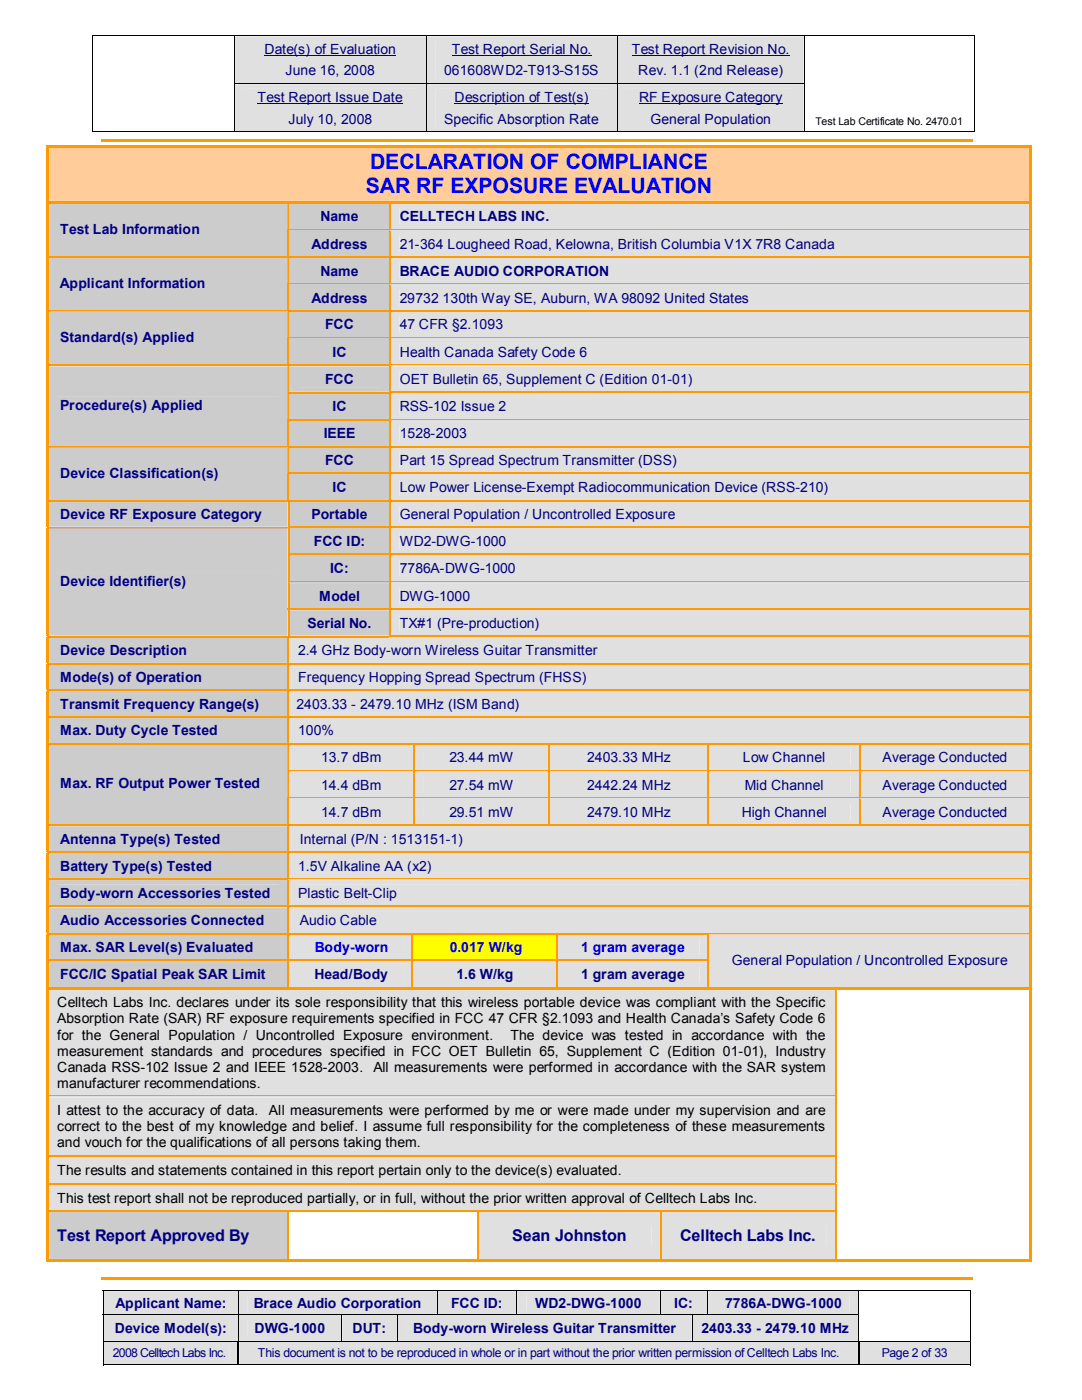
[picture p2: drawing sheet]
<svg xmlns="http://www.w3.org/2000/svg" width="216mm" height="279mm" viewBox="0 0 216 279" stroke-linecap="round" stroke-linejoin="round" font-family="sans-serif">
<defs><g id="words">
<g font-size="4.2" fill="#00f">
<text x="73.8" y="33.7">DECLARATION OF COMPLIANCE</text>
<text x="73" y="38.6">SAR RF EXPOSURE EVALUATION</text>
</g>
<g font-size="3.2" fill="#000080">
<text x="11.4" y="247.6">Test Report Approved By</text>
<text x="102.2" y="247.6">Sean Johnston</text>
<text x="135.7" y="247.6">Celltech Labs Inc.</text>
</g>
<g font-size="2.8" fill="#000080">
<text x="52.7" y="10.8">Date(s) of Evaluation</text>
<text x="90.2" y="10.8">Test Report Serial No.</text>
<text x="126.1" y="10.8">Test Report Revision No.</text>
<text x="57" y="15">June 16, 2008</text>
<text x="88.6" y="15">061608WD2-T913-S15S</text>
<text x="127.3" y="15">Rev. 1.1 (2nd Release)</text>
<text x="51.4" y="20.4">Test Report Issue Date</text>
<text x="90.7" y="20.4">Description of Test(s)</text>
<text x="127.5" y="20.4">RF Exposure Category</text>
<text x="57.6" y="24.7">July 10, 2008</text>
<text x="88.6" y="24.7">Specific Absorption Rate</text>
<text x="129.8" y="24.7">General Population</text>
<text x="12" y="46.6">Test Lab Information</text>
<text x="63.9" y="44.2">Name</text>
<text x="79.8" y="44.2">CELLTECH LABS INC.</text>
<text x="62.1" y="49.7">Address</text>
<text x="79.8" y="49.7">21-364 Lougheed Road, Kelowna, British Columbia V1X 7R8 Canada</text>
<text x="11.9" y="57.5">Applicant Information</text>
<text x="63.9" y="55">Name</text>
<text x="79.8" y="55">BRACE AUDIO CORPORATION</text>
<text x="62.1" y="60.4">Address</text>
<text x="64.9" y="65.7">FCC</text>
<text x="79.8" y="60.4">29732 130th Way SE, Auburn, WA 98092 United States</text>
<text x="79.8" y="65.7">47 CFR §2.1093</text>
<text x="12" y="68.3">Standard(s) Applied</text>
<text x="66.4" y="71.2">IC</text>
<text x="79.8" y="71.2">Health Canada Safety Code 6</text>
<text x="64.9" y="76.6">FCC</text>
<text x="79.8" y="76.6">OET Bulletin 65, Supplement C (Edition 01-01)</text>
<text x="12" y="81.8">Procedure(s) Applied</text>
<text x="66.4" y="82.1">IC</text>
<text x="79.8" y="82.1">RSS-102 Issue 2</text>
<text x="64.6" y="87.5">IEEE</text>
<text x="79.8" y="87.5">1528-2003</text>
<text x="12" y="95.4">Device Classification(s)</text>
<text x="64.9" y="92.8">FCC</text>
<text x="79.8" y="92.8">Part 15 Spread Spectrum Transmitter (DSS)</text>
<text x="66.4" y="98.3">IC</text>
<text x="79.8" y="98.3">Low Power License-Exempt Radiocommunication Device (RSS-210)</text>
<text x="12" y="103.6">Device RF Exposure Category</text>
<text x="62.1" y="103.6">Portable</text>
<text x="79.8" y="103.6">General Population / Uncontrolled Exposure</text>
<text x="62.7" y="109">FCC ID:</text>
<text x="79.8" y="109">WD2-DWG-1000</text>
<text x="12" y="117">Device Identifier(s)</text>
<text x="63.7" y="119.9">Model</text>
<text x="65.9" y="114.4">IC:</text>
<text x="79.8" y="114.4">7786A-DWG-1000</text>
<text x="79.8" y="119.9">DWG-1000</text>
<text x="61.4" y="125.3">Serial No.</text>
<text x="79.8" y="125.3">TX#1 (Pre-production)</text>
<text x="12" y="130.8">Device Description</text>
<text x="59.5" y="130.8">2.4 GHz Body-worn Wireless Guitar Transmitter</text>
<text x="12" y="136.1">Mode(s) of Operation</text>
<text x="59.5" y="136.1">Frequency Hopping Spread Spectrum (FHSS)</text>
<text x="12" y="141.4">Transmit Frequency Range(s)</text>
<text x="59.2" y="141.4">2403.33 - 2479.10 MHz (ISM Band)</text>
<text x="12" y="146.8">Max. Duty Cycle Tested</text>
<text x="59.5" y="146.8">100%</text>
<text x="64.1" y="152.1">13.7 dBm</text>
<text x="89.7" y="152.1">23.44 mW</text>
<text x="117.2" y="152.1">2403.33 MHz</text>
<text x="148.3" y="152.1">Low Channel</text>
<text x="176.1" y="152.1">Average Conducted</text>
<text x="12" y="157.4">Max. RF Output Power Tested</text>
<text x="64.1" y="157.6">14.4 dBm</text>
<text x="89.7" y="157.6">27.54 mW</text>
<text x="117.2" y="157.6">2442.24 MHz</text>
<text x="148.6" y="157.6">Mid Channel</text>
<text x="176.1" y="157.6">Average Conducted</text>
<text x="64.1" y="163">14.7 dBm</text>
<text x="89.7" y="163">29.51 mW</text>
<text x="117.2" y="163">2479.10 MHz</text>
<text x="148" y="163">High Channel</text>
<text x="176.1" y="163">Average Conducted</text>
<text x="12" y="168.4">Antenna Type(s) Tested</text>
<text x="12" y="173.8">Battery Type(s) Tested</text>
<text x="59.5" y="173.8">1.5V Alkaline AA (x2)</text>
<text x="59.9" y="168.4">Internal (P/N : 1513151-1)</text>
<text x="12" y="179.2">Body-worn Accessories Tested</text>
<text x="59.5" y="179.2">Plastic Belt-Clip</text>
<text x="12" y="184.6">Audio Accessories Connected</text>
<text x="59.9" y="184.6">Audio Cable</text>
<text x="12" y="190">Max. SAR Level(s) Evaluated</text>
<text x="12" y="195.5">FCC/IC Spatial Peak SAR Limit</text>
<text x="62.7" y="195.5">Head/Body</text>
<text x="91.1" y="195.5">1.6 W/kg</text>
<text x="116" y="195.5">1 gram average</text>
<text x="146" y="192.6">General Population / Uncontrolled Exposure</text>
<text x="23" y="261">Applicant Name:</text>
<text x="50.6" y="261">Brace Audio Corporation</text>
<text x="90" y="261">FCC ID:</text>
<text x="106.8" y="261">WD2-DWG-1000</text>
<text x="134.5" y="261">IC:</text>
<text x="144.7" y="261">7786A-DWG-1000</text>
<text x="22.9" y="266">Device Model(s):</text>
<text x="50.8" y="266">DWG-1000</text>
<text x="70.4" y="266">DUT:</text>
<text x="82.5" y="266">Body-worn Wireless Guitar Transmitter</text>
<text x="140" y="266">2403.33 - 2479.10 MHz</text>
</g>
<g font-size="2.8" fill="#00f">
<text x="62.8" y="190">Body-worn</text>
<text x="89.7" y="190">0.017 W/kg</text>
<text x="116" y="190">1 gram average</text>
</g>
<g font-size="2.8">
<text x="11.4" y="201">Celltech Labs Inc. declares under its sole responsibility that this wireless portable device was compliant with the Specific</text>
<text x="11.4" y="204.2">Absorption Rate (SAR) RF exposure requirements specified in FCC 47 CFR §2.1093 and Health Canada’s Safety Code 6</text>
<text x="11.4" y="207.5">for the General Population / Uncontrolled Exposure environment.</text>
<text x="101.8" y="207.5">The device was tested in accordance with the</text>
<text x="11.4" y="210.7">measurement standards and procedures specified in FCC OET Bulletin 65, Supplement C (Edition 01-01), Industry</text>
<text x="11.4" y="213.9">Canada RSS-102 Issue 2 and IEEE 1528-2003.</text>
<text x="74.5" y="213.9">All measurements were performed in accordance with the SAR system</text>
<text x="11.4" y="217.2">manufacturer recommendations.</text>
<text x="11.4" y="222.5">I attest to the accuracy of data.</text>
<text x="11.4" y="225.8">correct to the best of my knowledge and belief. I assume full responsibility for the completeness of these measurements</text>
<text x="53.7" y="222.5">All measurements were performed by me or were made under my supervision and are</text>
<text x="11.4" y="229">and vouch for the qualifications of all persons taking them.</text>
<text x="11.4" y="234.6">The results and statements contained in this report pertain only to the device(s) evaluated.</text>
<text x="11.4" y="240">This test report shall not be reproduced partially, or in full, without the prior written approval of Celltech Labs Inc.</text>
</g>
<g font-size="2.5" fill="#000080">
<text x="22.5" y="270.9">2008 Celltech Labs Inc.</text>
<text x="51.5" y="270.9">This document is not to be reproduced in whole or in part without the prior written permission of Celltech Labs Inc.</text>
<text x="175.9" y="270.9">Page 2 of 33</text>
</g>
<text font-size="2.1" x="162.7" y="25">Test Lab Certificate No. 2470.01</text>
</g></defs>
<g fill="#ff9a00">
<path d="M20.1 27.8h174v.5h-174z"/>
<path d="M20.1 255h174v.5h-174z"/>
</g>
<g fill="#e0e0e0">
<path d="M20.7 257.7h26.8v4.6h-26.8z"/>
<path d="M22.5 258.4h23.2v3.2h-23.2z"/>
<path d="M47.7 257.7h39.5v4.6h-39.5z"/>
<path d="M49.4 258.4h35.9v3.2h-35.9z"/>
<path d="M87.4 257.7h15.6v4.6h-15.6z"/>
<path d="M89.2 258.4h12v3.2h-12z"/>
<path d="M103.2 257.7h28.5v4.6h-28.5z"/>
<path d="M105.1 258.4h24.7v3.2h-24.7z"/>
<path d="M131.8 257.7h9.3v4.6h-9.3z"/>
<path d="M133.6 258.4h5.7v3.2h-5.7z"/>
<path d="M141.3 257.7h30v4.6h-30z"/>
<path d="M143.2 258.4h26.3v3.2h-26.3z"/>
</g>
<path d="M20.5 257.5h.2v.2h-.2zM193.5 257.5h.2v.2h-.2z" fill="#000"/>
<path d="M20.5 257.6h173.2M20.6 257.7v4.6M47.6 257.7v4.6M87.3 257.7v4.6M103.1 257.7v4.6M131.7 257.7v4.6M141.2 257.7v4.6M171.4 257.7v4.6M193.6 257.7v4.6" fill="none" stroke="#000" stroke-width=".2"/>
<g fill="#e0e0e0">
<path d="M20.7 262.4h26.8v5.2h-26.8z"/>
<path d="M22.5 263.4h23.2v3.2h-23.2z"/>
<path d="M47.7 262.4h20.5v5.2h-20.5z"/>
<path d="M49.4 263.4h16.9v3.2h-16.9z"/>
<path d="M68.3 262.4h10.9v5.2h-10.9z"/>
<path d="M70.1 263.4h7.3v3.2h-7.3z"/>
<path d="M79.4 262.4h58.6v5.2h-58.6z"/>
<path d="M81.2 263.4h54.9v3.2h-54.9z"/>
<path d="M138.2 262.4h33.1v5.2h-33.1z"/>
<path d="M140 263.4h29.5v3.2h-29.5z"/>
</g>
<path d="M20.5 262.3h150.8M20.6 262.4v5.2M47.6 262.4v5.2M68.2 262.4v5.2M79.3 262.4v5.2M138.1 262.4v5.2M171.4 262.4v5.2M193.6 262.4v5.2" fill="none" stroke="#000" stroke-width=".2"/>
<path d="M171.3 262.3h.1v.1h-.1zM193.5 262.3h.2v.1h-.2z" fill="#000"/>
<g fill="#e0e0e0">
<path d="M20.7 267.8h26.7v4.5h-26.7z"/>
<path d="M22.5 268.6h23.2v2.9h-23.2z"/>
<path d="M47.8 267.8h123.4v4.5h-123.4z"/>
<path d="M49.4 268.6h120v2.9h-120z"/>
<path d="M171.5 267.8h22v4.5h-22z"/>
<path d="M173.3 268.6h18.4v2.9h-18.4z"/>
</g>
<path d="M20.5 267.7h173.2M20.5 272.4h173M20.6 267.8v4.7M193.6 267.8v4.7" fill="none" stroke="#000" stroke-width=".2"/>
<path d="M47.6 267.8v4.5M171.4 267.8v4.5" fill="none" stroke="#000" stroke-width=".34"/>
<path d="M193.5 272.3h.2v.2h-.2z" fill="#000"/>
<g fill="#e0e0e0">
<path d="M46.9 7.2h38.1v9.4h-38.1z"/>
<path d="M48.7 8.2h34.4v3.2h-34.4z"/>
</g>
<path d="M52.7 11.1h26.3" fill="none" stroke="#000080" stroke-width=".2"/>
<g fill="#e0e0e0">
<path d="M48.7 11.4h34.4v4.3h-34.4z"/>
<path d="M85.2 7.2h37.9v9.4h-37.9z"/>
<path d="M87 8.2h34.2v3.2h-34.2z"/>
</g>
<path d="M90.2 11.1h27.8" fill="none" stroke="#000080" stroke-width=".2"/>
<g fill="#e0e0e0">
<path d="M87 11.4h34.2v4.3h-34.2z"/>
<path d="M123.3 7.2h37.1v9.4h-37.1z"/>
<path d="M125.1 8.2h33.5v3.2h-33.5z"/>
</g>
<path d="M126.1 11.1h31.4" fill="none" stroke="#000080" stroke-width=".2"/>
<path d="M125.1 11.4h33.5v4.3h-33.5z" fill="#e0e0e0"/>
<path d="M18.5 7.1h.1v.1h-.1zM194.3 7.1h.2v.1h-.2z" fill="#000"/>
<path d="M18.5 7.2h176M18.5 7.2v9.4M46.8 7.2v9.4M85.1 7.2v9.4M123.2 7.2v9.4M160.4 7.2v9.4M194.4 7.2v9.4" fill="none" stroke="#000" stroke-width=".2"/>
<g fill="#e0e0e0">
<path d="M46.9 16.8h38.1v9.4h-38.1z"/>
<path d="M48.7 17.7h34.4v3.3h-34.4z"/>
</g>
<path d="M51.4 20.7h28.9" fill="none" stroke="#000080" stroke-width=".2"/>
<g fill="#e0e0e0">
<path d="M48.7 21h34.4v4.3h-34.4z"/>
<path d="M85.2 16.8h37.9v9.4h-37.9z"/>
<path d="M87 17.7h34.2v3.3h-34.2z"/>
</g>
<path d="M90.7 20.7h26.7" fill="none" stroke="#000080" stroke-width=".2"/>
<g fill="#e0e0e0">
<path d="M87 21h34.2v4.3h-34.2z"/>
<path d="M123.3 16.8h37.1v9.4h-37.1z"/>
<path d="M125.1 17.7h33.5v3.3h-33.5z"/>
</g>
<path d="M127.5 20.7h28.6" fill="none" stroke="#000080" stroke-width=".2"/>
<path d="M125.1 21h33.5v4.3h-33.5z" fill="#e0e0e0"/>
<path d="M18.5 16.6h.1v.2h-.1zM194.3 16.6h.2v.2h-.2zM194.3 26.2h.2v.2h-.2z" fill="#000"/>
<path d="M18.5 16.8v9.6M46.7 16.7h113.8M46.8 16.8v9.6M85.1 16.8v9.6M123.2 16.8v9.6M160.4 16.8v9.6M194.4 16.8v9.6M18.5 26.3h28.2M46.9 26.3h38.1M85.2 26.3h37.9M123.3 26.3h37.1M160.5 26.3h33.8" fill="none" stroke="#000" stroke-width=".2"/>
<g fill="#ffcc9a">
<path d="M9.8 29.5h195.5v10.6h-195.5z"/>
<path d="M11.4 29.8h192.2v5h-192.2z"/>
<path d="M11.4 34.8h192.2v4.8h-192.2z"/>
</g>
<g fill="#ff9a00">
<path d="M9.3 28.9h.5v.5h-.5z"/>
<path d="M9.3 28.9h196.5v.5h-196.5z"/>
<path d="M205.3 28.9h.5v.5h-.5z"/>
<path d="M9.3 29.4h.5v10.7h-.5z"/>
<path d="M205.3 29.4h.5v10.7h-.5z"/>
</g>
<g fill="#ccc">
<path d="M57.7 40.7h20v5.1h-20z"/>
<path d="M59.5 41.5h16.4v3.3h-16.4z"/>
</g>
<g fill="#e0e0e0">
<path d="M78 40.7h127.3v5.1h-127.3z"/>
<path d="M79.8 41.5h123.8v3.3h-123.8z"/>
</g>
<g fill="#ff9a00">
<path d="M9.3 40.1h68.9v.5h-68.9z"/>
<path d="M78.2 40.1h127.1v.5h-127.1z"/>
<path d="M205.3 40.1h.5v.5h-.5z"/>
<path d="M9.3 40.6h.5v5.1h-.5z"/>
</g>
<path d="M57.5 40.6v5.1M77.9 40.6v5.1" fill="none" stroke="#ff9a00" stroke-width=".25"/>
<path d="M205.3 40.6h.5v5.1h-.5z" fill="#ff9a00"/>
<g fill="#ccc">
<path d="M9.8 40.7h47.6v10.5h-47.6z"/>
<path d="M11.4 44h44.2v3.3h-44.2z"/>
<path d="M57.7 46.1h20v5.1h-20z"/>
<path d="M59.5 47h16.4v3.2h-16.4z"/>
</g>
<g fill="#e0e0e0">
<path d="M78 46.1h127.3v5.1h-127.3z"/>
<path d="M79.8 47h123.8v3.2h-123.8z"/>
</g>
<g fill="#ff9a00">
<path d="M9.3 45.8h.5v.3h-.5z"/>
<path d="M57.4 45.8h.3v.3h-.3z"/>
</g>
<path d="M57.7 45.9h20" fill="none" stroke="#ff9a00" stroke-width=".25"/>
<path d="M57.7 46.1h20" fill="none" stroke="#ccc" stroke-width=".2"/>
<path d="M77.7 45.8h.3v.3h-.3z" fill="#ff9a00"/>
<path d="M78 45.9h127.3" fill="none" stroke="#ff9a00" stroke-width=".25"/>
<path d="M78 46.1h127.3" fill="none" stroke="#e0e0e0" stroke-width=".2"/>
<g fill="#ff9a00">
<path d="M205.3 45.8h.5v.3h-.5z"/>
<path d="M9.3 46.1h.5v5.1h-.5z"/>
</g>
<path d="M57.5 46.1v5.1M77.9 46.1v5.1" fill="none" stroke="#ff9a00" stroke-width=".25"/>
<path d="M205.3 46.1h.5v5.1h-.5z" fill="#ff9a00"/>
<g fill="#ccc">
<path d="M57.7 51.4h20v5.1h-20z"/>
<path d="M59.5 52.4h16.4v3.2h-16.4z"/>
</g>
<g fill="#e0e0e0">
<path d="M78 51.4h127.3v5.1h-127.3z"/>
<path d="M79.8 52.4h123.8v3.2h-123.8z"/>
</g>
<path d="M9.3 51.3h196" fill="none" stroke="#ff9a00" stroke-width=".25"/>
<g fill="#ff9a00">
<path d="M205.3 51.2h.5v.2h-.5z"/>
<path d="M9.3 51.4h.5v5.1h-.5z"/>
</g>
<path d="M57.5 51.4v5.1M77.9 51.4v5.1" fill="none" stroke="#ff9a00" stroke-width=".25"/>
<path d="M205.3 51.4h.5v5.1h-.5z" fill="#ff9a00"/>
<g fill="#ccc">
<path d="M9.8 51.4h47.6v10.5h-47.6z"/>
<path d="M11.4 54.9h44.2v3.2h-44.2z"/>
<path d="M57.7 56.9h20v5h-20z"/>
<path d="M59.5 57.8h16.4v3.2h-16.4z"/>
</g>
<g fill="#e0e0e0">
<path d="M78 56.9h127.3v5h-127.3z"/>
<path d="M79.8 57.8h123.8v3.2h-123.8z"/>
</g>
<g fill="#ff9a00">
<path d="M9.3 56.5h.5v.4h-.5z"/>
<path d="M57.4 56.5h.3v.4h-.3z"/>
</g>
<path d="M57.7 56.6h20" fill="none" stroke="#ff9a00" stroke-width=".25"/>
<path d="M57.7 56.8h20" fill="none" stroke="#ccc" stroke-width=".2"/>
<path d="M77.7 56.5h.3v.4h-.3z" fill="#ff9a00"/>
<path d="M78 56.6h127.3" fill="none" stroke="#ff9a00" stroke-width=".25"/>
<path d="M78 56.8h127.3" fill="none" stroke="#e0e0e0" stroke-width=".2"/>
<g fill="#ff9a00">
<path d="M205.3 56.5h.5v.4h-.5z"/>
<path d="M9.3 56.9h.5v5h-.5z"/>
</g>
<path d="M57.5 56.9v5M77.9 56.9v5" fill="none" stroke="#ff9a00" stroke-width=".25"/>
<path d="M205.3 56.9h.5v5h-.5z" fill="#ff9a00"/>
<g fill="#ccc">
<path d="M57.7 62.2h20v5.1h-20z"/>
<path d="M59.5 63.1h16.4v3.2h-16.4z"/>
</g>
<g fill="#e0e0e0">
<path d="M78 62.2h127.3v5.1h-127.3z"/>
<path d="M79.8 63.1h123.8v3.2h-123.8z"/>
</g>
<path d="M9.3 62.1h196" fill="none" stroke="#ff9a00" stroke-width=".25"/>
<g fill="#ff9a00">
<path d="M205.3 61.9h.5v.3h-.5z"/>
<path d="M9.3 62.2h.5v5.1h-.5z"/>
</g>
<path d="M57.5 62.2v5.1M77.9 62.2v5.1" fill="none" stroke="#ff9a00" stroke-width=".25"/>
<path d="M205.3 62.2h.5v5.1h-.5z" fill="#ff9a00"/>
<g fill="#ccc">
<path d="M9.8 62.2h47.6v10.5h-47.6z"/>
<path d="M11.4 65.7h44.2v3.2h-44.2z"/>
<path d="M57.7 67.6h20v5.1h-20z"/>
<path d="M59.5 68.5h16.4v3.3h-16.4z"/>
</g>
<g fill="#e0e0e0">
<path d="M78 67.6h127.3v5.1h-127.3z"/>
<path d="M79.8 68.5h123.8v3.3h-123.8z"/>
</g>
<g fill="#ff9a00">
<path d="M9.3 67.3h.5v.3h-.5z"/>
<path d="M57.4 67.3h.3v.3h-.3z"/>
</g>
<path d="M57.7 67.4h20" fill="none" stroke="#ff9a00" stroke-width=".25"/>
<path d="M57.7 67.6h20" fill="none" stroke="#ccc" stroke-width=".2"/>
<path d="M77.7 67.3h.3v.3h-.3z" fill="#ff9a00"/>
<path d="M78 67.4h127.3" fill="none" stroke="#ff9a00" stroke-width=".25"/>
<path d="M78 67.6h127.3" fill="none" stroke="#e0e0e0" stroke-width=".2"/>
<g fill="#ff9a00">
<path d="M205.3 67.3h.5v.3h-.5z"/>
<path d="M9.3 67.6h.5v5.1h-.5z"/>
</g>
<path d="M57.5 67.6v5.1M77.9 67.6v5.1" fill="none" stroke="#ff9a00" stroke-width=".25"/>
<path d="M205.3 67.6h.5v5.1h-.5z" fill="#ff9a00"/>
<g fill="#ccc">
<path d="M57.7 73.1h20v5.1h-20z"/>
<path d="M59.5 74h16.4v3.3h-16.4z"/>
</g>
<g fill="#e0e0e0">
<path d="M78 73.1h127.3v5.1h-127.3z"/>
<path d="M79.8 74h123.8v3.3h-123.8z"/>
</g>
<path d="M9.3 72.9h68.7" fill="none" stroke="#ff9a00" stroke-width=".34"/>
<path d="M78 72.8h127.3" fill="none" stroke="#ff9a00" stroke-width=".25"/>
<path d="M78 73h127.3" fill="none" stroke="#e0e0e0" stroke-width=".2"/>
<g fill="#ff9a00">
<path d="M205.3 72.7h.5v.3h-.5z"/>
<path d="M9.3 73h.5v5.1h-.5z"/>
</g>
<path d="M57.5 73v5.1M77.9 73v5.1" fill="none" stroke="#ff9a00" stroke-width=".25"/>
<path d="M205.3 73h.5v5.1h-.5z" fill="#ff9a00"/>
<g fill="#ccc">
<path d="M57.7 78.5h20v5.1h-20z"/>
<path d="M59.5 79.5h16.4v3.2h-16.4z"/>
</g>
<g fill="#e0e0e0">
<path d="M78 78.5h127.3v5.1h-127.3z"/>
<path d="M79.8 79.5h123.8v3.2h-123.8z"/>
</g>
<path d="M9.3 78.2h.5v.3h-.5z" fill="#ff9a00"/>
<path d="M57.4 78.4h20.6" fill="none" stroke="#ff9a00" stroke-width=".34"/>
<path d="M78 78.3h127.3" fill="none" stroke="#ff9a00" stroke-width=".25"/>
<path d="M78 78.5h127.3" fill="none" stroke="#e0e0e0" stroke-width=".2"/>
<g fill="#ff9a00">
<path d="M205.3 78.2h.5v.3h-.5z"/>
<path d="M9.3 78.5h.5v5.1h-.5z"/>
</g>
<path d="M57.5 78.5v5.1M77.9 78.5v5.1" fill="none" stroke="#ff9a00" stroke-width=".25"/>
<path d="M205.3 78.5h.5v5.1h-.5z" fill="#ff9a00"/>
<g fill="#ccc">
<path d="M9.8 73.1h47.6v15.9h-47.6z"/>
<path d="M11.4 79.2h44.2v3.3h-44.2z"/>
<path d="M57.7 83.9h20v5.1h-20z"/>
<path d="M59.5 84.9h16.4v3.2h-16.4z"/>
</g>
<g fill="#e0e0e0">
<path d="M78 83.9h127.3v5.1h-127.3z"/>
<path d="M79.8 84.9h123.8v3.2h-123.8z"/>
</g>
<path d="M9.3 83.6h.5v.3h-.5z" fill="#ff9a00"/>
<path d="M57.4 83.8h20.6" fill="none" stroke="#ff9a00" stroke-width=".34"/>
<path d="M78 83.7h127.3" fill="none" stroke="#ff9a00" stroke-width=".25"/>
<path d="M78 83.9h127.3" fill="none" stroke="#e0e0e0" stroke-width=".2"/>
<g fill="#ff9a00">
<path d="M205.3 83.6h.5v.3h-.5z"/>
<path d="M9.3 83.9h.5v5.1h-.5z"/>
</g>
<path d="M57.5 83.9v5.1M77.9 83.9v5.1" fill="none" stroke="#ff9a00" stroke-width=".25"/>
<path d="M205.3 83.9h.5v5.1h-.5z" fill="#ff9a00"/>
<g fill="#ccc">
<path d="M57.7 89.3h20v5.1h-20z"/>
<path d="M59.5 90.2h16.4v3.2h-16.4z"/>
</g>
<g fill="#e0e0e0">
<path d="M78 89.3h127.3v5.1h-127.3z"/>
<path d="M79.8 90.2h123.8v3.2h-123.8z"/>
</g>
<path d="M9.3 89.2h196" fill="none" stroke="#ff9a00" stroke-width=".25"/>
<g fill="#ff9a00">
<path d="M205.3 89h.5v.3h-.5z"/>
<path d="M9.3 89.3h.5v5.1h-.5z"/>
</g>
<path d="M57.5 89.3v5.1M77.9 89.3v5.1" fill="none" stroke="#ff9a00" stroke-width=".25"/>
<path d="M205.3 89.3h.5v5.1h-.5z" fill="#ff9a00"/>
<g fill="#ccc">
<path d="M9.8 89.3h47.6v10.5h-47.6z"/>
<path d="M11.4 92.8h44.2v3.2h-44.2z"/>
<path d="M57.7 94.7h20v5.1h-20z"/>
<path d="M59.5 95.6h16.4v3.2h-16.4z"/>
</g>
<g fill="#e0e0e0">
<path d="M78.1 94.7h127.2v5.1h-127.2z"/>
<path d="M79.8 95.6h123.8v3.2h-123.8z"/>
</g>
<g fill="#ff9a00">
<path d="M9.3 94.4h.5v.3h-.5z"/>
<path d="M57.4 94.4h.3v.3h-.3z"/>
</g>
<path d="M57.7 94.5h20" fill="none" stroke="#ff9a00" stroke-width=".25"/>
<path d="M57.7 94.7h20" fill="none" stroke="#ccc" stroke-width=".2"/>
<g fill="#ff9a00">
<path d="M77.7 94.6l.4 .1z"/>
<path d="M77.7 94.4h.3v.2h-.3z"/>
</g>
<path d="M78 94.5h127.3" fill="none" stroke="#ff9a00" stroke-width=".25"/>
<path d="M78 94.7h127.3" fill="none" stroke="#e0e0e0" stroke-width=".2"/>
<g fill="#ff9a00">
<path d="M205.3 94.4h.5v.3h-.5z"/>
<path d="M9.3 94.7h.5v5.1h-.5z"/>
</g>
<path d="M57.5 94.7v5.1" fill="none" stroke="#ff9a00" stroke-width=".25"/>
<path d="M77.9 94.7v5.1" fill="none" stroke="#ff9a00" stroke-width=".34"/>
<path d="M205.3 94.7h.5v5.1h-.5z" fill="#ff9a00"/>
<g fill="#ccc">
<path d="M9.8 100h47.6v5.1h-47.6z"/>
<path d="M11.4 101h44.2v3.2h-44.2z"/>
<path d="M57.7 100h20v5.1h-20z"/>
<path d="M59.5 101h16.4v3.2h-16.4z"/>
</g>
<g fill="#e0e0e0">
<path d="M78.1 100h127.2v5.1h-127.2z"/>
<path d="M79.8 101h123.8v3.2h-123.8z"/>
</g>
<path d="M9.3 99.9h196" fill="none" stroke="#ff9a00" stroke-width=".25"/>
<g fill="#ff9a00">
<path d="M205.3 99.8h.5v.2h-.5z"/>
<path d="M9.3 100h.5v5.1h-.5z"/>
</g>
<path d="M57.6 100v5.1M77.9 100v5.1" fill="none" stroke="#ff9a00" stroke-width=".34"/>
<path d="M205.3 100h.5v5.1h-.5z" fill="#ff9a00"/>
<g fill="#ccc">
<path d="M57.7 105.5h20v5h-20z"/>
<path d="M59.5 106.4h16.4v3.3h-16.4z"/>
</g>
<g fill="#e0e0e0">
<path d="M78.1 105.5h127.2v5h-127.2z"/>
<path d="M79.8 106.4h123.8v3.3h-123.8z"/>
</g>
<path d="M9.3 105.3h48.4" fill="none" stroke="#ff9a00" stroke-width=".34"/>
<path d="M57.7 105.2h20" fill="none" stroke="#ff9a00" stroke-width=".25"/>
<path d="M57.7 105.4h20" fill="none" stroke="#ccc" stroke-width=".2"/>
<path d="M77.7 105.1h.4v.4h-.4z" fill="#ff9a00"/>
<path d="M78.1 105.2h127.2" fill="none" stroke="#ff9a00" stroke-width=".25"/>
<path d="M78.1 105.4h127.2" fill="none" stroke="#e0e0e0" stroke-width=".2"/>
<g fill="#ff9a00">
<path d="M205.3 105.1h.5v.4h-.5z"/>
<path d="M9.3 105.5h.5v5h-.5z"/>
</g>
<path d="M57.6 105.5v5M77.9 105.5v5" fill="none" stroke="#ff9a00" stroke-width=".34"/>
<path d="M205.3 105.5h.5v5h-.5z" fill="#ff9a00"/>
<g fill="#ccc">
<path d="M57.7 111h20v5h-20z"/>
<path d="M59.5 111.8h16.4v3.3h-16.4z"/>
</g>
<g fill="#e0e0e0">
<path d="M78.1 111h127.2v5h-127.2z"/>
<path d="M79.8 111.8h123.8v3.3h-123.8z"/>
</g>
<g fill="#ff9a00">
<path d="M9.3 110.5h.5v.4h-.5z"/>
<path d="M57.4 110.5h.3v.4h-.3z"/>
</g>
<path d="M57.7 110.7h20" fill="none" stroke="#ff9a00" stroke-width=".25"/>
<path d="M57.7 110.8h20" fill="none" stroke="#ccc" stroke-width=".2"/>
<path d="M77.7 110.5h.4v.4h-.4z" fill="#ff9a00"/>
<path d="M78.1 110.7h127.2" fill="none" stroke="#ff9a00" stroke-width=".25"/>
<path d="M78.1 110.8h127.2" fill="none" stroke="#e0e0e0" stroke-width=".2"/>
<g fill="#ff9a00">
<path d="M205.3 110.5h.5v.4h-.5z"/>
<path d="M9.3 110.9h.5v5.1h-.5z"/>
</g>
<path d="M57.6 110.9v5.1M77.9 110.9v5.1" fill="none" stroke="#ff9a00" stroke-width=".34"/>
<path d="M205.3 110.9h.5v5.1h-.5z" fill="#ff9a00"/>
<g fill="#ccc">
<path d="M57.7 116.4h20v5.1h-20z"/>
<path d="M59.5 117.3h16.4v3.2h-16.4z"/>
</g>
<g fill="#e0e0e0">
<path d="M78.1 116.4h127.2v5.1h-127.2z"/>
<path d="M79.8 117.3h123.8v3.2h-123.8z"/>
</g>
<g fill="#ff9a00">
<path d="M9.3 116h.5v.4h-.5z"/>
<path d="M57.4 116h.3v.4h-.3z"/>
</g>
<path d="M57.7 116.2h20" fill="none" stroke="#ff9a00" stroke-width=".25"/>
<path d="M57.7 116.3h20" fill="none" stroke="#ccc" stroke-width=".2"/>
<path d="M77.7 116h.4v.4h-.4z" fill="#ff9a00"/>
<path d="M78.1 116.2h127.2" fill="none" stroke="#ff9a00" stroke-width=".25"/>
<path d="M78.1 116.3h127.2" fill="none" stroke="#e0e0e0" stroke-width=".2"/>
<g fill="#ff9a00">
<path d="M205.3 116h.5v.4h-.5z"/>
<path d="M9.3 116.4h.5v5.1h-.5z"/>
</g>
<path d="M57.6 116.4v5.1M77.9 116.4v5.1" fill="none" stroke="#ff9a00" stroke-width=".34"/>
<path d="M205.3 116.4h.5v5.1h-.5z" fill="#ff9a00"/>
<g fill="#ccc">
<path d="M9.8 105.5h47.6v21.4h-47.6z"/>
<path d="M11.4 114.3h44.2v3.3h-44.2z"/>
<path d="M57.7 121.8h20v5.1h-20z"/>
<path d="M59.5 122.7h16.4v3.2h-16.4z"/>
</g>
<g fill="#e0e0e0">
<path d="M78 121.8h127.3v5.1h-127.3z"/>
<path d="M79.8 122.7h123.8v3.2h-123.8z"/>
</g>
<path d="M9.3 121.5h.5v.3h-.5z" fill="#ff9a00"/>
<path d="M57.4 121.6h20.7" fill="none" stroke="#ff9a00" stroke-width=".34"/>
<path d="M77.7 121.5h.4v.3h-.4z" fill="#ff9a00"/>
<path d="M78.1 121.6h127.2" fill="none" stroke="#ff9a00" stroke-width=".25"/>
<path d="M78.1 121.8h127.2" fill="none" stroke="#e0e0e0" stroke-width=".2"/>
<g fill="#ff9a00">
<path d="M205.3 121.5h.5v.3h-.5z"/>
<path d="M9.3 121.8h.5v5.1h-.5z"/>
</g>
<path d="M57.6 121.8v5.1" fill="none" stroke="#ff9a00" stroke-width=".34"/>
<path d="M77.9 121.8v5.1" fill="none" stroke="#ff9a00" stroke-width=".25"/>
<path d="M205.3 121.8h.5v5.1h-.5z" fill="#ff9a00"/>
<g fill="#ccc">
<path d="M9.8 127.2h47.6v5.1h-47.6z"/>
<path d="M11.4 128.1h44.2v3.3h-44.2z"/>
</g>
<g fill="#e0e0e0">
<path d="M57.7 127.2h147.6v5.1h-147.6z"/>
<path d="M59.5 128.1h144.1v3.3h-144.1z"/>
</g>
<path d="M9.3 127h68.4" fill="none" stroke="#ff9a00" stroke-width=".34"/>
<path d="M77.7 127.1l.3 .1z" fill="#e0e0e0"/>
<path d="M77.7 126.9h.3v.2h-.3z" fill="#ff9a00"/>
<path d="M78 127h127.3" fill="none" stroke="#ff9a00" stroke-width=".25"/>
<path d="M78 127.2h127.3" fill="none" stroke="#e0e0e0" stroke-width=".2"/>
<g fill="#ff9a00">
<path d="M205.3 126.9h.5v.3h-.5z"/>
<path d="M9.3 127.2h.5v5.1h-.5z"/>
</g>
<path d="M57.5 127.2v5.1" fill="none" stroke="#ff9a00" stroke-width=".25"/>
<path d="M205.3 127.2h.5v5.1h-.5z" fill="#ff9a00"/>
<g fill="#ccc">
<path d="M9.8 132.5h47.6v5.1h-47.6z"/>
<path d="M11.4 133.5h44.2v3.2h-44.2z"/>
</g>
<g fill="#e0e0e0">
<path d="M57.7 132.5h147.6v5.1h-147.6z"/>
<path d="M59.5 133.5h144.1v3.2h-144.1z"/>
</g>
<path d="M9.3 132.4h196.5" fill="none" stroke="#ff9a00" stroke-width=".25"/>
<path d="M9.3 132.5h.5v5.1h-.5z" fill="#ff9a00"/>
<path d="M57.5 132.5v5.1" fill="none" stroke="#ff9a00" stroke-width=".25"/>
<path d="M205.3 132.5h.5v5.1h-.5z" fill="#ff9a00"/>
<g fill="#ccc">
<path d="M9.8 137.9h47.6v5.1h-47.6z"/>
<path d="M11.4 138.8h44.2v3.3h-44.2z"/>
</g>
<g fill="#e0e0e0">
<path d="M57.7 137.9h147.6v5.1h-147.6z"/>
<path d="M59.5 138.8h144.1v3.3h-144.1z"/>
</g>
<path d="M9.3 137.8h196.5" fill="none" stroke="#ff9a00" stroke-width=".25"/>
<path d="M9.3 137.9h.5v5.1h-.5z" fill="#ff9a00"/>
<path d="M57.5 137.9v5.1" fill="none" stroke="#ff9a00" stroke-width=".25"/>
<path d="M205.3 137.9h.5v5.1h-.5z" fill="#ff9a00"/>
<g fill="#ccc">
<path d="M9.8 143.2h47.6v5.1h-47.6z"/>
<path d="M11.4 144.1h44.2v3.3h-44.2z"/>
</g>
<g fill="#e0e0e0">
<path d="M57.7 143.2h147.6v5.1h-147.6z"/>
<path d="M59.5 144.1h144.1v3.3h-144.1z"/>
</g>
<path d="M9.3 143.1h196.5" fill="none" stroke="#ff9a00" stroke-width=".25"/>
<path d="M9.3 143.2h.5v5.1h-.5z" fill="#ff9a00"/>
<path d="M57.5 143.2v5.1" fill="none" stroke="#ff9a00" stroke-width=".25"/>
<path d="M205.3 143.2h.5v5.1h-.5z" fill="#ff9a00"/>
<g fill="#e0e0e0">
<path d="M57.7 148.6h24.8v5.1h-24.8z"/>
<path d="M59.5 149.5h21.3v3.3h-21.3z"/>
<path d="M82.8 148.6h26.7v5.1h-26.7z"/>
<path d="M84.6 149.5h23.1v3.3h-23.1z"/>
<path d="M109.7 148.6h31.5v5.1h-31.5z"/>
<path d="M111.6 149.5h27.9v3.3h-27.9z"/>
<path d="M141.5 148.6h29.9v5.1h-29.9z"/>
<path d="M143.3 149.5h26.4v3.3h-26.4z"/>
<path d="M171.7 148.6h33.6v5.1h-33.6z"/>
<path d="M173.5 149.5h30.1v3.3h-30.1z"/>
</g>
<path d="M9.3 148.4h196.5" fill="none" stroke="#ff9a00" stroke-width=".25"/>
<path d="M9.3 148.5h.5v5.1h-.5z" fill="#ff9a00"/>
<path d="M57.5 148.5v5.1M82.7 148.5v5.1M109.6 148.5v5.1M141.4 148.5v5.1M171.6 148.5v5.1" fill="none" stroke="#ff9a00" stroke-width=".25"/>
<path d="M205.3 148.5h.5v5.1h-.5z" fill="#ff9a00"/>
<g fill="#e0e0e0">
<path d="M57.7 154.1h24.8v5h-24.8z"/>
<path d="M59.5 155h21.3v3.2h-21.3z"/>
<path d="M82.8 154.1h26.7v5h-26.7z"/>
<path d="M84.6 155h23.1v3.2h-23.1z"/>
<path d="M109.7 154.1h31.5v5h-31.5z"/>
<path d="M111.6 155h27.9v3.2h-27.9z"/>
<path d="M141.5 154.1h29.9v5h-29.9z"/>
<path d="M143.3 155h26.4v3.2h-26.4z"/>
<path d="M171.7 154.1h33.6v5h-33.6z"/>
<path d="M173.5 155h30.1v3.2h-30.1z"/>
</g>
<g fill="#ff9a00">
<path d="M9.3 153.7h.5v.4h-.5z"/>
<path d="M57.4 153.7h.3v.4h-.3z"/>
</g>
<path d="M57.7 153.8h24.8" fill="none" stroke="#ff9a00" stroke-width=".25"/>
<path d="M57.7 154h24.8" fill="none" stroke="#e0e0e0" stroke-width=".2"/>
<path d="M82.5 153.7h.3v.4h-.3z" fill="#ff9a00"/>
<path d="M82.8 153.8h26.7" fill="none" stroke="#ff9a00" stroke-width=".25"/>
<path d="M82.8 154h26.7" fill="none" stroke="#e0e0e0" stroke-width=".2"/>
<path d="M109.5 153.7h.2v.4h-.2z" fill="#ff9a00"/>
<path d="M109.7 153.8h31.5" fill="none" stroke="#ff9a00" stroke-width=".25"/>
<path d="M109.7 154h31.5" fill="none" stroke="#e0e0e0" stroke-width=".2"/>
<path d="M141.2 153.7h.3v.4h-.3z" fill="#ff9a00"/>
<path d="M141.5 153.8h29.9" fill="none" stroke="#ff9a00" stroke-width=".25"/>
<path d="M141.5 154h29.9" fill="none" stroke="#e0e0e0" stroke-width=".2"/>
<path d="M171.4 153.7h.3v.4h-.3z" fill="#ff9a00"/>
<path d="M171.7 153.8h33.6" fill="none" stroke="#ff9a00" stroke-width=".25"/>
<path d="M171.7 154h33.6" fill="none" stroke="#e0e0e0" stroke-width=".2"/>
<g fill="#ff9a00">
<path d="M205.3 153.7h.5v.4h-.5z"/>
<path d="M9.3 154.1h.5v5h-.5z"/>
</g>
<path d="M57.5 154.1v5M82.7 154.1v5M109.6 154.1v5M141.4 154.1v5M171.6 154.1v5" fill="none" stroke="#ff9a00" stroke-width=".25"/>
<path d="M205.3 154.1h.5v5h-.5z" fill="#ff9a00"/>
<g fill="#ccc">
<path d="M9.8 148.6h47.6v15.9h-47.6z"/>
<path d="M11.4 154.7h44.2v3.3h-44.2z"/>
</g>
<g fill="#e0e0e0">
<path d="M57.7 159.5h24.8v5h-24.8z"/>
<path d="M59.5 160.4h21.3v3.2h-21.3z"/>
<path d="M82.8 159.5h26.7v5h-26.7z"/>
<path d="M84.6 160.4h23.1v3.2h-23.1z"/>
<path d="M109.7 159.5h31.5v5h-31.5z"/>
<path d="M111.6 160.4h27.9v3.2h-27.9z"/>
<path d="M141.5 159.5h29.9v5h-29.9z"/>
<path d="M143.3 160.4h26.4v3.2h-26.4z"/>
<path d="M171.7 159.5h33.6v5h-33.6z"/>
<path d="M173.5 160.4h30.1v3.2h-30.1z"/>
</g>
<g fill="#ff9a00">
<path d="M9.3 159.1h.5v.4h-.5z"/>
<path d="M57.4 159.1h.3v.4h-.3z"/>
</g>
<path d="M57.7 159.3h24.8" fill="none" stroke="#ff9a00" stroke-width=".25"/>
<path d="M57.7 159.4h24.8" fill="none" stroke="#e0e0e0" stroke-width=".2"/>
<path d="M82.5 159.1h.3v.4h-.3z" fill="#ff9a00"/>
<path d="M82.8 159.3h26.7" fill="none" stroke="#ff9a00" stroke-width=".25"/>
<path d="M82.8 159.4h26.7" fill="none" stroke="#e0e0e0" stroke-width=".2"/>
<path d="M109.5 159.1h.2v.4h-.2z" fill="#ff9a00"/>
<path d="M109.7 159.3h31.5" fill="none" stroke="#ff9a00" stroke-width=".25"/>
<path d="M109.7 159.4h31.5" fill="none" stroke="#e0e0e0" stroke-width=".2"/>
<path d="M141.2 159.1h.3v.4h-.3z" fill="#ff9a00"/>
<path d="M141.5 159.3h29.9" fill="none" stroke="#ff9a00" stroke-width=".25"/>
<path d="M141.5 159.4h29.9" fill="none" stroke="#e0e0e0" stroke-width=".2"/>
<path d="M171.4 159.1h.3v.4h-.3z" fill="#ff9a00"/>
<path d="M171.7 159.3h33.6" fill="none" stroke="#ff9a00" stroke-width=".25"/>
<path d="M171.7 159.4h33.6" fill="none" stroke="#e0e0e0" stroke-width=".2"/>
<g fill="#ff9a00">
<path d="M205.3 159.1h.5v.4h-.5z"/>
<path d="M9.3 159.5h.5v5h-.5z"/>
</g>
<path d="M57.5 159.5v5M82.7 159.5v5M109.6 159.5v5M141.4 159.5v5M171.6 159.5v5" fill="none" stroke="#ff9a00" stroke-width=".25"/>
<path d="M205.3 159.5h.5v5h-.5z" fill="#ff9a00"/>
<g fill="#ccc">
<path d="M9.8 164.9h47.6v5.1h-47.6z"/>
<path d="M11.4 165.8h44.2v3.2h-44.2z"/>
</g>
<g fill="#e0e0e0">
<path d="M57.7 164.9h147.6v5.1h-147.6z"/>
<path d="M59.5 165.8h144.1v3.2h-144.1z"/>
</g>
<path d="M9.3 164.7h48.4" fill="none" stroke="#ff9a00" stroke-width=".34"/>
<path d="M57.7 164.7h83.5" fill="none" stroke="#ff9a00" stroke-width=".25"/>
<path d="M57.7 164.8h83.8" fill="none" stroke="#e0e0e0" stroke-width=".2"/>
<path d="M141.2 164.5h.3v.3h-.3z" fill="#ff9a00"/>
<path d="M141.5 164.7h29.9" fill="none" stroke="#ff9a00" stroke-width=".25"/>
<path d="M141.5 164.8h29.9" fill="none" stroke="#e0e0e0" stroke-width=".2"/>
<path d="M171.4 164.8l.3 .1z" fill="#e0e0e0"/>
<path d="M171.4 164.7h33.9" fill="none" stroke="#ff9a00" stroke-width=".25"/>
<path d="M171.7 164.8h33.6" fill="none" stroke="#e0e0e0" stroke-width=".2"/>
<g fill="#ff9a00">
<path d="M205.3 164.5h.5v.4h-.5z"/>
<path d="M9.3 164.9h.5v5.1h-.5z"/>
</g>
<path d="M57.5 164.9v5.1" fill="none" stroke="#ff9a00" stroke-width=".25"/>
<path d="M205.3 164.9h.5v5.1h-.5z" fill="#ff9a00"/>
<g fill="#ccc">
<path d="M9.8 170.2h47.6v5.1h-47.6z"/>
<path d="M11.4 171.2h44.2v3.2h-44.2z"/>
</g>
<g fill="#e0e0e0">
<path d="M57.7 170.2h147.6v5.1h-147.6z"/>
<path d="M59.5 171.2h144.1v3.2h-144.1z"/>
</g>
<path d="M9.3 170.1h196.5" fill="none" stroke="#ff9a00" stroke-width=".25"/>
<path d="M9.3 170.2h.5v5.1h-.5z" fill="#ff9a00"/>
<path d="M57.5 170.2v5.1" fill="none" stroke="#ff9a00" stroke-width=".25"/>
<path d="M205.3 170.2h.5v5.1h-.5z" fill="#ff9a00"/>
<g fill="#ccc">
<path d="M9.8 175.6h47.6v5.1h-47.6z"/>
<path d="M11.4 176.6h44.2v3.3h-44.2z"/>
</g>
<g fill="#e0e0e0">
<path d="M57.7 175.6h147.6v5.1h-147.6z"/>
<path d="M59.5 176.6h144.1v3.3h-144.1z"/>
</g>
<path d="M9.3 175.5h48.4" fill="none" stroke="#ff9a00" stroke-width=".34"/>
<path d="M57.7 175.4h147.6" fill="none" stroke="#ff9a00" stroke-width=".25"/>
<path d="M57.7 175.6h147.6" fill="none" stroke="#e0e0e0" stroke-width=".2"/>
<g fill="#ff9a00">
<path d="M205.3 175.3h.5v.3h-.5z"/>
<path d="M9.3 175.6h.5v5.1h-.5z"/>
</g>
<path d="M57.5 175.6v5.1" fill="none" stroke="#ff9a00" stroke-width=".25"/>
<path d="M205.3 175.6h.5v5.1h-.5z" fill="#ff9a00"/>
<g fill="#ccc">
<path d="M9.8 181.1h47.6v5.1h-47.6z"/>
<path d="M11.4 182h44.2v3.3h-44.2z"/>
</g>
<g fill="#e0e0e0">
<path d="M57.7 181.1h147.6v5.1h-147.6z"/>
<path d="M59.5 182h144.1v3.3h-144.1z"/>
</g>
<path d="M9.3 180.9h48.4" fill="none" stroke="#ff9a00" stroke-width=".34"/>
<path d="M57.7 180.8h147.6" fill="none" stroke="#ff9a00" stroke-width=".25"/>
<path d="M57.7 181h147.6" fill="none" stroke="#e0e0e0" stroke-width=".2"/>
<g fill="#ff9a00">
<path d="M205.3 180.7h.5v.4h-.5z"/>
<path d="M9.3 181.1h.5v5h-.5z"/>
</g>
<path d="M57.5 181.1v5" fill="none" stroke="#ff9a00" stroke-width=".25"/>
<path d="M205.3 181.1h.5v5h-.5z" fill="#ff9a00"/>
<g fill="#ccc">
<path d="M9.8 186.5h47.6v5.1h-47.6z"/>
<path d="M11.4 187.4h44.2v3.2h-44.2z"/>
</g>
<g fill="#e0e0e0">
<path d="M57.7 186.5h24.4v5.1h-24.4z"/>
<path d="M59.5 187.4h20.9v3.2h-20.9z"/>
</g>
<g fill="#ff0">
<path d="M82.4 186.5h28.7v5.1h-28.7z"/>
<path d="M84.2 187.4h25.1v3.2h-25.1z"/>
</g>
<g fill="#e0e0e0">
<path d="M111.3 186.5h29.9v5.1h-29.9z"/>
<path d="M113.2 187.4h26.3v3.2h-26.3z"/>
</g>
<path d="M9.3 186.4h196.5" fill="none" stroke="#ff9a00" stroke-width=".25"/>
<path d="M9.3 186.5h.5v5.1h-.5z" fill="#ff9a00"/>
<path d="M57.5 186.5v5.1M82.3 186.5v5.1M111.2 186.5v5.1M141.4 186.5v5.1" fill="none" stroke="#ff9a00" stroke-width=".25"/>
<path d="M205.3 186.5h.5v5.1h-.5z" fill="#ff9a00"/>
<g fill="#ccc">
<path d="M9.8 191.9h47.6v5.1h-47.6z"/>
<path d="M11.4 192.8h44.2v3.2h-44.2z"/>
</g>
<g fill="#e0e0e0">
<path d="M57.7 191.9h24.4v5.1h-24.4z"/>
<path d="M59.5 192.8h20.9v3.2h-20.9z"/>
<path d="M82.4 191.9h28.7v5.1h-28.7z"/>
<path d="M84.2 192.8h25.1v3.2h-25.1z"/>
<path d="M111.3 191.9h29.9v5.1h-29.9z"/>
<path d="M113.2 192.8h26.3v3.2h-26.3z"/>
<path d="M141.5 186.5h63.8v10.5h-63.8z"/>
<path d="M143.3 189.9h60.3v3.3h-60.3z"/>
</g>
<path d="M9.3 191.6h.5v.3h-.5z" fill="#ff9a00"/>
<path d="M9.8 191.7h47.6" fill="none" stroke="#ff9a00" stroke-width=".25"/>
<path d="M9.8 191.9h47.6" fill="none" stroke="#ccc" stroke-width=".2"/>
<path d="M57.4 191.6h.3v.3h-.3z" fill="#ff9a00"/>
<path d="M57.7 191.7h24.4" fill="none" stroke="#ff9a00" stroke-width=".25"/>
<path d="M57.7 191.9h24.4" fill="none" stroke="#e0e0e0" stroke-width=".2"/>
<path d="M82.1 191.6h.3v.3h-.3z" fill="#ff9a00"/>
<path d="M82.4 191.7h28.7" fill="none" stroke="#ff9a00" stroke-width=".25"/>
<path d="M82.4 191.9h28.7" fill="none" stroke="#e0e0e0" stroke-width=".2"/>
<path d="M111.1 191.6h.2v.3h-.2z" fill="#ff9a00"/>
<path d="M111.3 191.7h29.9" fill="none" stroke="#ff9a00" stroke-width=".25"/>
<path d="M111.3 191.9h29.9" fill="none" stroke="#e0e0e0" stroke-width=".2"/>
<g fill="#ff9a00">
<path d="M141.2 191.6h.3v.3h-.3z"/>
<path d="M205.3 191.6h.5v.3h-.5z"/>
<path d="M9.3 191.9h.5v5.1h-.5z"/>
</g>
<path d="M57.5 191.9v5.1M82.3 191.9v5.1M111.2 191.9v5.1M141.4 191.9v5.1" fill="none" stroke="#ff9a00" stroke-width=".25"/>
<path d="M205.3 191.9h.5v5.1h-.5z" fill="#ff9a00"/>
<g fill="#e0e0e0">
<path d="M9.8 197.5h156.8v21.1h-156.8z"/>
<path d="M11.4 198.3h153.4v3.2h-153.4z"/>
<path d="M11.4 201.5h153.4v3.4h-153.4z"/>
<path d="M11.4 204.9h153.4v3.2h-153.4z"/>
<path d="M11.4 208.1h153.4v3.2h-153.4z"/>
<path d="M11.4 211.3h153.4v3.3h-153.4z"/>
<path d="M11.4 214.6h153.4v3.2h-153.4z"/>
</g>
<g fill="#ff9a00">
<path d="M9.3 197h132.4v.5h-132.4z"/>
<path d="M141.7 197h24.9v.5h-24.9z"/>
<path d="M166.6 197h39.2v.5h-39.2z"/>
<path d="M9.3 197.5h.5v21.1h-.5z"/>
</g>
<path d="M166.8 197.5v21.1" fill="none" stroke="#ff9a00" stroke-width=".25"/>
<path d="M205.3 197.5h.5v21.1h-.5z" fill="#ff9a00"/>
<g fill="#e0e0e0">
<path d="M9.8 219h156.8v11.7h-156.8z"/>
<path d="M11.4 219.8h153.4v3.3h-153.4z"/>
<path d="M11.4 223.1h153.4v3.3h-153.4z"/>
<path d="M11.4 226.4h153.4v3.2h-153.4z"/>
</g>
<path d="M9.3 218.6h.5v.3h-.5z" fill="#ff9a00"/>
<path d="M9.8 218.7h156.8" fill="none" stroke="#ff9a00" stroke-width=".25"/>
<path d="M9.8 218.9h156.8" fill="none" stroke="#e0e0e0" stroke-width=".2"/>
<g fill="#ff9a00">
<path d="M166.6 218.6h.3v.3h-.3z"/>
<path d="M205.3 218.6h.5v.3h-.5z"/>
<path d="M9.3 218.9h.5v11.7h-.5z"/>
</g>
<path d="M166.8 218.9v11.7" fill="none" stroke="#ff9a00" stroke-width=".25"/>
<path d="M205.3 218.9h.5v11.7h-.5z" fill="#ff9a00"/>
<g fill="#e0e0e0">
<path d="M9.8 231h156.8v5.1h-156.8z"/>
<path d="M11.4 231.9h153.4v3.3h-153.4z"/>
</g>
<path d="M9.3 230.7h.5v.3h-.5z" fill="#ff9a00"/>
<path d="M9.8 230.8h156.8" fill="none" stroke="#ff9a00" stroke-width=".25"/>
<path d="M9.8 231h156.8" fill="none" stroke="#e0e0e0" stroke-width=".2"/>
<g fill="#ff9a00">
<path d="M166.6 230.7h.3v.3h-.3z"/>
<path d="M205.3 230.7h.5v.3h-.5z"/>
<path d="M9.3 231h.5v5.1h-.5z"/>
</g>
<path d="M166.8 231v5.1" fill="none" stroke="#ff9a00" stroke-width=".25"/>
<path d="M205.3 231h.5v5.1h-.5z" fill="#ff9a00"/>
<g fill="#e0e0e0">
<path d="M9.8 236.4h156.8v5.1h-156.8z"/>
<path d="M11.4 237.4h153.4v3.2h-153.4z"/>
</g>
<path d="M9.3 236.3h157.6" fill="none" stroke="#ff9a00" stroke-width=".34"/>
<g fill="#ff9a00">
<path d="M205.3 236.1h.5v.3h-.5z"/>
<path d="M9.3 236.4h.5v5.1h-.5z"/>
</g>
<path d="M166.8 236.4v5.1" fill="none" stroke="#ff9a00" stroke-width=".25"/>
<path d="M205.3 236.4h.5v5.1h-.5z" fill="#ff9a00"/>
<g fill="#ccc">
<path d="M9.8 241.9h47.6v9.3h-47.6z"/>
<path d="M11.4 244.7h44.2v3.7h-44.2z"/>
</g>
<g fill="#e0e0e0">
<path d="M95.5 241.9h36.2v9.3h-36.2z"/>
<path d="M97.3 244.7h32.7v3.7h-32.7z"/>
<path d="M132 241.9h34.6v9.3h-34.6z"/>
<path d="M133.8 244.7h31v3.7h-31z"/>
</g>
<path d="M9.3 241.7h157.3" fill="none" stroke="#ff9a00" stroke-width=".34"/>
<g fill="#ff9a00">
<path d="M166.6 241.5h.3v.4h-.3z"/>
<path d="M205.3 241.5h.5v.4h-.5z"/>
<path d="M9.3 241.9h.5v9.9h-.5z"/>
<path d="M9.3 251.2h48.1v.6h-48.1z"/>
</g>
<path d="M57.5 241.9v9.3" fill="none" stroke="#ff9a00" stroke-width=".25"/>
<path d="M57.4 251.2h37.8v.6h-37.8z" fill="#ff9a00"/>
<path d="M95.4 241.9v9.3" fill="none" stroke="#ff9a00" stroke-width=".25"/>
<path d="M95.2 251.2h36.5v.6h-36.5z" fill="#ff9a00"/>
<path d="M131.9 241.9v9.3" fill="none" stroke="#ff9a00" stroke-width=".25"/>
<path d="M131.7 251.2h34.9v.6h-34.9z" fill="#ff9a00"/>
<path d="M166.8 241.9v9.3" fill="none" stroke="#ff9a00" stroke-width=".25"/>
<g fill="#ff9a00">
<path d="M166.6 251.2h38.7v.6h-38.7z"/>
<path d="M205.3 241.9h.5v9.9h-.5z"/>
<path d="M205.3 251.2h.5v.6h-.5z"/>
</g>
<use href="#words"/>
</svg>
